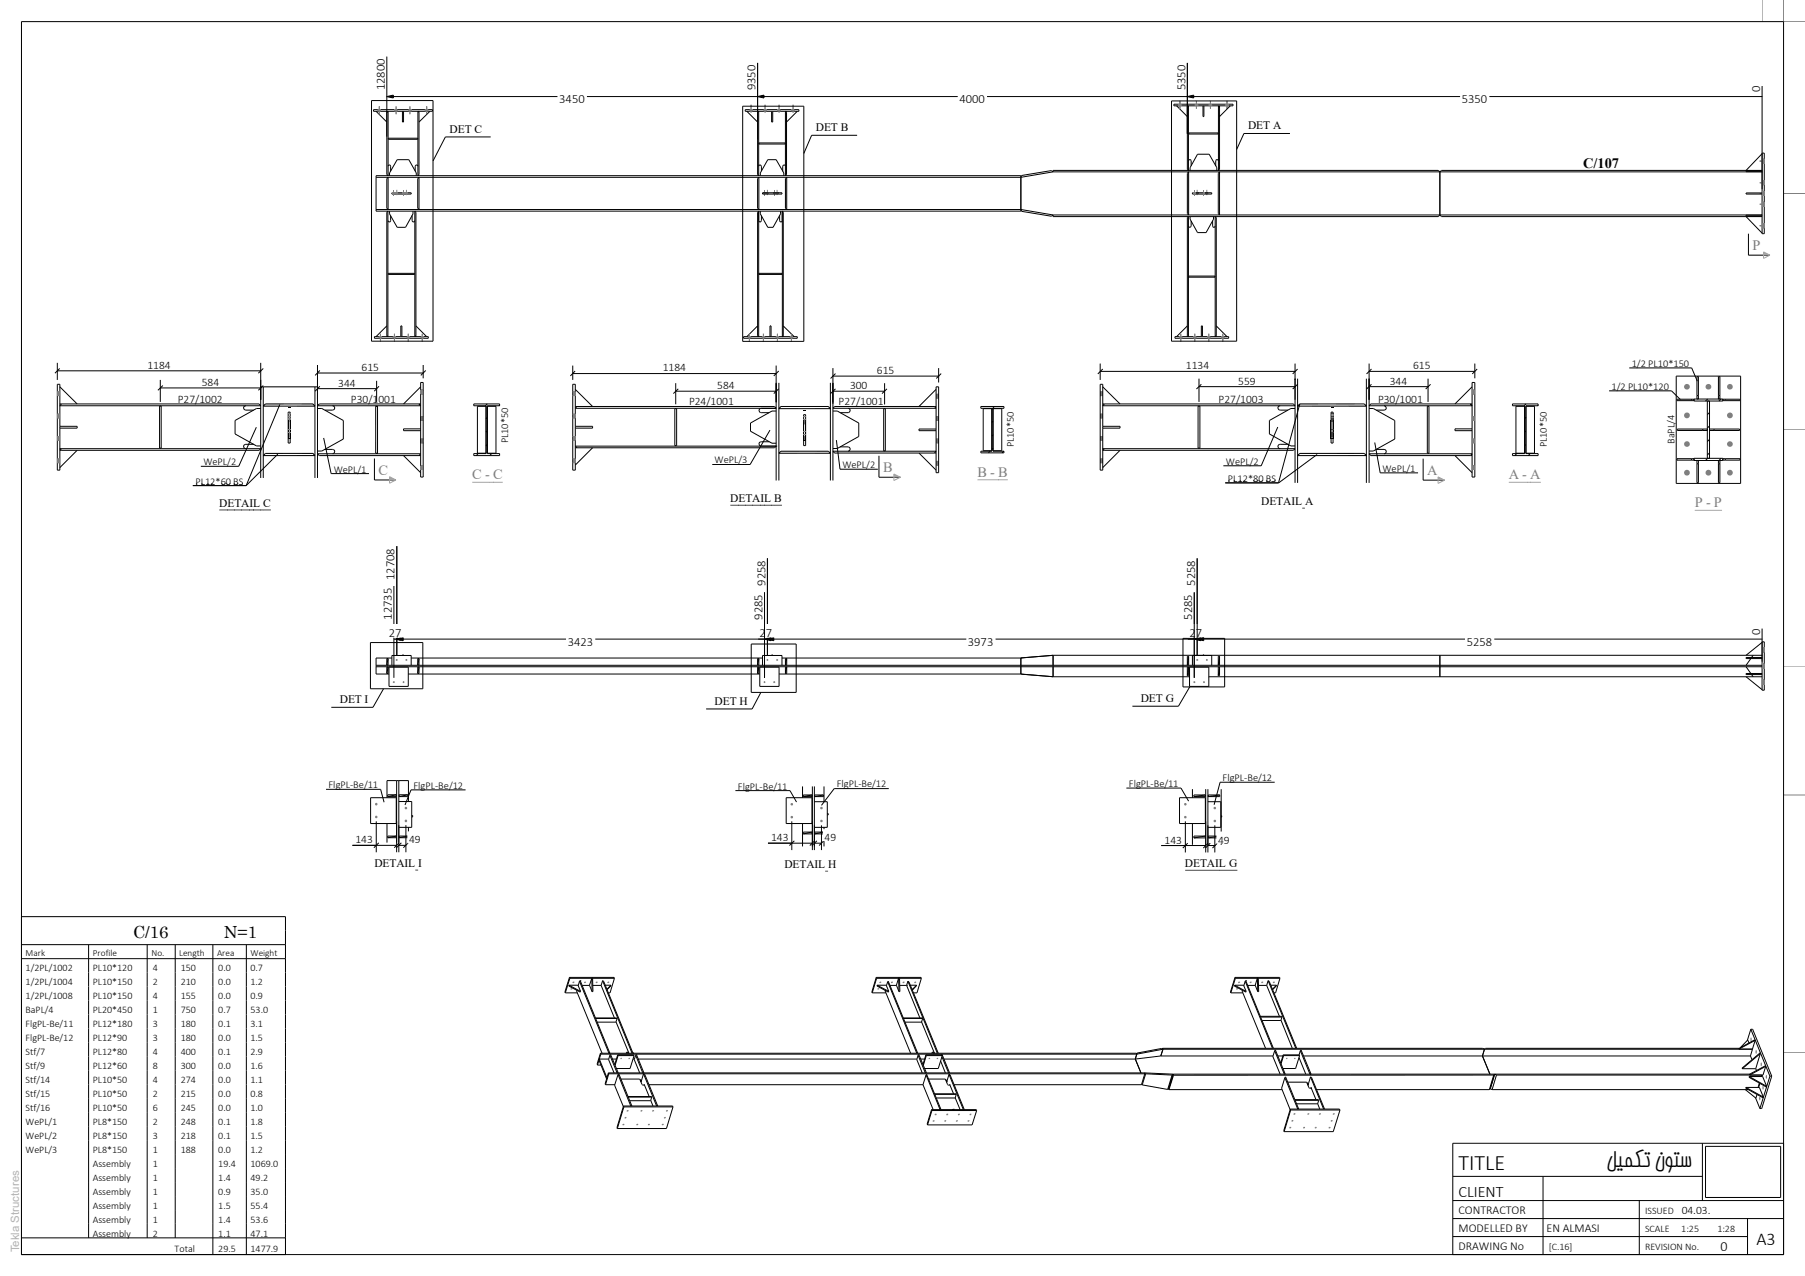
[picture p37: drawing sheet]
<svg xmlns="http://www.w3.org/2000/svg" width="420mm" height="297mm" viewBox="0 0 420 297" stroke-linecap="round" stroke-linejoin="round" font-family="sans-serif">
<defs><g id="words">
<g font-size="5.1">
<text x="339.4" y="272.4">TITLE</text>
<text x="373.7" y="271.7">لیمکت نوتس</text>
</g>
<text font-size="4.2" x="408.7" y="289.8">A3</text>
<g font-size="3.9">
<text x="31" y="218.2">C/16</text>
<text x="52.1" y="218.2">N=1</text>
</g>
<text font-size="3.7" x="339.4" y="278.5">CLIENT</text>
<g font-size="3.3">
<text x="368.3" y="39">C/107</text>
<text x="400.3" y="291.3">0</text>
</g>
<g font-size="3.3" fill="#7f7f7f">
<text x="407.8" y="58.2">P</text>
<text x="88.1" y="110.5">C</text>
<text x="109.9" y="111.5">C - C</text>
<text x="205.5" y="109.9">B</text>
<text x="227.4" y="111">B - B</text>
<text x="332.1" y="110.5">A</text>
<text x="351.1" y="111.5">A - A</text>
<text x="394.3" y="118">P - P</text>
</g>
<g font-size="2.9">
<text x="89.5" y="21" transform="rotate(-90 89.5 21)">12800</text>
<text x="130.1" y="24">3450</text>
<text x="175.8" y="21" transform="rotate(-90 175.8 21)">9350</text>
<text x="223.3" y="24">4000</text>
<text x="275.8" y="21" transform="rotate(-90 275.8 21)">5350</text>
<text x="340.1" y="24">5350</text>
<text x="409.5" y="21.5" transform="rotate(-90 409.5 21.5)">0</text>
<text x="91.8" y="135" transform="rotate(-90 91.8 135)">12708</text>
<text x="178.1" y="136.3" transform="rotate(-90 178.1 136.3)">9258</text>
<text x="278.1" y="136.3" transform="rotate(-90 278.1 136.3)">5258</text>
<text x="90.5" y="148.3">27</text>
<text x="91.2" y="144.2" transform="rotate(-90 91.2 144.2)">12735</text>
<text x="176.7" y="148.3">27</text>
<text x="177.4" y="144.2" transform="rotate(-90 177.4 144.2)">9285</text>
<text x="276.7" y="148.3">27</text>
<text x="277.4" y="144.2" transform="rotate(-90 277.4 144.2)">5285</text>
<text x="409.5" y="147.8" transform="rotate(-90 409.5 147.8)">0</text>
<text x="132.1" y="150.3">3423</text>
<text x="225.2" y="150.3">3973</text>
<text x="341.3" y="150.3">5258</text>
</g>
<g font-size="2.8">
<text x="339.4" y="286.8">MODELLED BY</text>
<text x="339.4" y="282.6">CONTRACTOR</text>
<text x="359.9" y="286.8">EN ALMASI</text>
<text x="339.4" y="291">DRAWING No</text>
</g>
<g font-size="2.7">
<text x="104.6" y="30.9">DET</text>
<text x="110.4" y="30.9">C</text>
<text x="189.8" y="30.5">DET</text>
<text x="195.6" y="30.5">B</text>
<text x="290.4" y="30.1">DET</text>
<text x="296.2" y="30.1">A</text>
<text x="34.3" y="85.8">1184</text>
<text x="46.9" y="89.8">584</text>
<text x="78.7" y="90">344</text>
<text x="84.1" y="86.3">615</text>
<text x="154.2" y="86.4">1184</text>
<text x="204" y="87">615</text>
<text x="275.9" y="86">1134</text>
<text x="288.1" y="89.5">559</text>
<text x="323.4" y="89.5">344</text>
<text x="328.8" y="86">615</text>
<text x="41.4" y="93.7">P27/1002</text>
<text x="81.7" y="93.7">P30/1001</text>
<text x="160.3" y="94.3">P24/1001</text>
<text x="166.9" y="90.6">584</text>
<text x="195.1" y="94.3">P27/1001</text>
<text x="197.8" y="90.6">300</text>
<text x="283.5" y="93.7">P27/1003</text>
<text x="320.6" y="93.7">P30/1001</text>
<text x="51" y="117.9">DETAIL C</text>
<text x="169.9" y="116.8">DETAIL B</text>
<text x="293.5" y="117.5">DETAIL A</text>
<text x="79.1" y="163.6">DET</text>
<text x="84.8" y="163.6">I</text>
<text x="166.3" y="164">DET H</text>
<text x="265.4" y="163.4">DET</text>
<text x="271.2" y="163.4">G</text>
<text x="82.7" y="196.3">143</text>
<text x="95.2" y="196.3">49</text>
<text x="179.4" y="195.8">143</text>
<text x="191.9" y="195.8">49</text>
<text x="271" y="196.3">143</text>
<text x="283.4" y="196.3">49</text>
<text x="87.1" y="201.7">DETAIL I</text>
<text x="182.5" y="202">DETAIL H</text>
<text x="275.7" y="201.8">DETAIL G</text>
<text x="391.3" y="282.5">04.03.</text>
</g>
<text font-size="2.7" fill="#b2b2b2" x="4.5" y="291.5" transform="rotate(-90 4.5 291.5)">Tekla Structures</text>
<g font-size="2.4">
<text x="379.7" y="85.4">1/2 PL10*150</text>
<text x="375" y="90.7">1/2 PL10*120</text>
<text x="118.2" y="103.2" transform="rotate(-90 118.2 103.2)">PL10*50</text>
<text x="166.3" y="107.9">WePL/3</text>
<text x="235.9" y="104.1" transform="rotate(-90 235.9 104.1)">PL10*50</text>
<text x="359.9" y="104.1" transform="rotate(-90 359.9 104.1)">PL10*50</text>
<text x="389.6" y="103.4" transform="rotate(-90 389.6 103.4)">BaPL/4</text>
<text x="45.5" y="112.8">PL12*60 BS</text>
<text x="47.3" y="108.3">WePL/2</text>
<text x="77.6" y="110">WePL/1</text>
<text x="196" y="109">WePL/2</text>
<text x="285.2" y="108.2">WePL/2</text>
<text x="285.7" y="112.1">PL12*80 BS</text>
<text x="321.7" y="109.8">WePL/1</text>
<text x="76.5" y="183.5">FlgPL-Be/11</text>
<text x="96.2" y="183.6">FlgPL-Be/12</text>
<text x="171.7" y="183.8">FlgPL-Be/11</text>
<text x="194.7" y="183.3">FlgPL-Be/12</text>
<text x="262.7" y="183.2">FlgPL-Be/11</text>
<text x="284.5" y="181.8">FlgPL-Be/12</text>
</g>
<g font-size="2.3">
<text x="6" y="226">1/2PL/1002</text>
<text x="21.6" y="226.1">PL10*120</text>
<text x="35.6" y="226.1">4</text>
<text x="42" y="226.1">150</text>
<text x="50.8" y="226.1">0.0</text>
<text x="58.3" y="226.1">0.7</text>
<text x="6" y="229.3">1/2PL/1004</text>
<text x="6" y="232.5">1/2PL/1008</text>
<text x="21.6" y="229.3">PL10*150</text>
<text x="21.6" y="232.6">PL10*150</text>
<text x="35.6" y="229.3">2</text>
<text x="35.6" y="232.6">4</text>
<text x="42" y="229.3">210</text>
<text x="42" y="232.6">155</text>
<text x="50.8" y="229.3">0.0</text>
<text x="50.8" y="232.6">0.0</text>
<text x="58.3" y="229.3">1.2</text>
<text x="58.3" y="232.6">0.9</text>
<text x="6" y="235.8">BaPL/4</text>
<text x="6" y="239">FlgPL-Be/11</text>
<text x="21.6" y="235.8">PL20*450</text>
<text x="21.6" y="239.1">PL12*180</text>
<text x="35.6" y="235.8">1</text>
<text x="35.6" y="239.1">3</text>
<text x="42" y="235.8">750</text>
<text x="42" y="239.1">180</text>
<text x="50.8" y="235.8">0.7</text>
<text x="50.8" y="239.1">0.1</text>
<text x="58.3" y="235.8">53.0</text>
<text x="58.3" y="239.1">3.1</text>
<text x="6" y="242.3">FlgPL-Be/12</text>
<text x="6" y="245.5">Stf/7</text>
<text x="21.6" y="242.3">PL12*90</text>
<text x="21.6" y="245.6">PL12*80</text>
<text x="35.6" y="242.3">3</text>
<text x="35.6" y="245.6">4</text>
<text x="42" y="242.3">180</text>
<text x="42" y="245.6">400</text>
<text x="50.8" y="242.3">0.0</text>
<text x="50.8" y="245.6">0.1</text>
<text x="58.3" y="242.3">1.5</text>
<text x="58.3" y="245.6">2.9</text>
<text x="6" y="248.7">Stf/9</text>
<text x="21.6" y="248.8">PL12*60</text>
<text x="35.6" y="248.8">8</text>
<text x="42" y="248.8">300</text>
<text x="50.8" y="248.8">0.0</text>
<text x="58.3" y="248.8">1.6</text>
<text x="6" y="252">Stf/14</text>
<text x="6" y="255.3">Stf/15</text>
<text x="21.6" y="252">PL10*50</text>
<text x="21.6" y="255.3">PL10*50</text>
<text x="35.6" y="252">4</text>
<text x="35.6" y="255.3">2</text>
<text x="42" y="252">274</text>
<text x="42" y="255.3">215</text>
<text x="50.8" y="252">0.0</text>
<text x="50.8" y="255.3">0.0</text>
<text x="58.3" y="252">1.1</text>
<text x="58.3" y="255.3">0.8</text>
<text x="6" y="258.5">Stf/16</text>
<text x="6" y="261.8">WePL/1</text>
<text x="21.6" y="258.6">PL10*50</text>
<text x="21.6" y="261.8">PL8*150</text>
<text x="35.6" y="258.6">6</text>
<text x="35.6" y="261.8">2</text>
<text x="42" y="258.6">245</text>
<text x="42" y="261.8">248</text>
<text x="50.8" y="258.6">0.0</text>
<text x="50.8" y="261.8">0.1</text>
<text x="58.3" y="258.6">1.0</text>
<text x="58.3" y="261.8">1.8</text>
<text x="6" y="265">WePL/2</text>
<text x="6" y="268.3">WePL/3</text>
<text x="21.6" y="265">PL8*150</text>
<text x="21.6" y="268.3">PL8*150</text>
<text x="35.6" y="265">3</text>
<text x="35.6" y="268.3">1</text>
<text x="42" y="265">218</text>
<text x="42" y="268.3">188</text>
<text x="50.8" y="265">0.1</text>
<text x="50.8" y="268.3">0.0</text>
<text x="58.3" y="265">1.5</text>
<text x="58.3" y="268.3">1.2</text>
<text x="21.6" y="271.6">Assembly</text>
<text x="21.6" y="274.8">Assembly</text>
<text x="35.6" y="271.6">1</text>
<text x="35.6" y="274.8">1</text>
<text x="50.8" y="271.6">19.4</text>
<text x="50.8" y="274.8">1.4</text>
<text x="58.3" y="271.6">1069.0</text>
<text x="58.3" y="274.8">49.2</text>
<text x="21.6" y="278">Assembly</text>
<text x="21.6" y="281.3">Assembly</text>
<text x="35.6" y="278">1</text>
<text x="35.6" y="281.3">1</text>
<text x="50.8" y="278">0.9</text>
<text x="50.8" y="281.3">1.5</text>
<text x="58.3" y="278">35.0</text>
<text x="58.3" y="281.3">55.4</text>
<text x="21.6" y="284.6">Assembly</text>
<text x="21.6" y="287.8">Assembly</text>
<text x="35.6" y="284.6">1</text>
<text x="35.6" y="287.8">2</text>
<text x="50.8" y="284.6">1.4</text>
<text x="50.8" y="287.8">1.1</text>
<text x="58.3" y="284.6">53.6</text>
<text x="58.3" y="287.8">47.1</text>
<text x="382.8" y="286.7">SCALE</text>
<text x="382.8" y="282.5">ISSUED</text>
<text x="391.2" y="286.7">1:25</text>
<text x="399.6" y="286.7">1:28</text>
<text x="40.6" y="291.4">Total</text>
<text x="50.8" y="291.4">29.5</text>
<text x="58.3" y="291.4">1477.9</text>
<text x="360.4" y="290.9">[C.16]</text>
<text x="382.8" y="290.9">REVISION No.</text>
</g>
<g font-size="2.2">
<text x="6" y="222.5">Mark</text>
<text x="21.6" y="222.5">Profile</text>
<text x="35.2" y="222.5">No.</text>
<text x="41.7" y="222.5">Length</text>
<text x="50.5" y="222.5">Area</text>
<text x="58.3" y="222.5">Weight</text>
</g>
</g></defs>
<g fill="none" stroke="#000" stroke-width=".23">
<path d="M179.5 25.9h.3v2.5h-.3zM279.9 24.6v2.5h.2v-2.5M410 39.7h-3.7v.3h3.7M276.9 50.4v.6l1.7 3.1h2l1.8-3.1v-.6M335 40v10M410 50.1h-3.7v.2h3.7M93.3 75.9h.2v2.5h-.2zM176.3 78.1v.3M176.3 75.9l-2.5 2.5M182.2 78.1v.3M182.2 75.9l2.6 2.5M279.5 78.4h-6.1v.3h12.5v-.3h-6.1"/>
<path d="M283 78.1v.3M283 75.9l2.5 2.5M113.4 97.2l-.3 .2M113.4 94l-.5 .4M116.2 94.3l-.1 .1M231.1 98.1l-.3 .2M231.4 94.6l-.6 .6M355 97.2l-.2 .2M355 94l-.4 .4M357.9 94.3l-.1 .1M397.3 92.9l-.5 .4M397.8 99.1l-.5 .5"/>
<path d="M397.8 96l-.5 .5M400.5 92.9l-.5 .4M111.3 105.6l-.5 .4M113.4 103.5l-.3 .3M113.4 100.3l-.3 .3M114.4 105.6l-.4 .4M230.4 105l-.4 .4M231.1 104.3l-.3 .3M231.1 101.2l-.3 .3M233.6 105l-.5 .4M352.9 105.6l-.4 .4M355 103.5l-.2 .3"/>
<path d="M355 100.3l-.2 .3M356 105.6l-.4 .4M397.3 106.7l-.5 .5M397.8 105.4l-.5 .5M397.8 102.3l-.5 .5M400.5 106.7l-.5 .5"/>
</g>
<path d="M278.3 44.9v.3M278.6 44.2v1.2M278.8 44.9v.3M280.6 44.9v.3M280.8 44.2v1.2M281.1 44.9v.3" fill="none" stroke="#7f7f7f" stroke-width=".23"/>
<g fill="#7f7f7f">
<path d="M278.3 44.9h.5v.3h-.5z"/>
<path d="M280.6 44.9h.5v.3h-.5z"/>
</g>
<path d="M237.5 48.8l7.5 1.2-.4 .3-6.9-1.1z" fill="none" stroke="#000" stroke-width=".23"/>
<path d="M178.4 44.9v.3M178.6 44.2v1.2M178.8 44.9v.3M180.6 44.9v.3M180.8 44.2v1.2M181.1 44.9v.3" fill="none" stroke="#7f7f7f" stroke-width=".23"/>
<g fill="#7f7f7f">
<path d="M178.4 44.9h.4v.3h-.4z"/>
<path d="M180.6 44.9h.5v.3h-.5z"/>
</g>
<path d="M87.5 25.9l2.5 2.5M90 25.9v.3M90.3 49.1v29.3l-.3-.3v-28.7zM90.9 50.2v1.3l-.3 .2-.3-.4M91.2 44.9h4.5v.3h-4.5zM95.9 50.2v1.1a.32 .32 0 0 0 .3 .4 .32 .32 0 0 0 .3-.4M96.5 49.1l.3 .3v28.7l-.3 .3zM237.5 41.3v7.5M276.6 40v10l-.3-.3v-9.4zM335 40v10" fill="none" stroke="#000" stroke-width=".23"/>
<path d="M92.1 44.9v.3M92.3 44.2v1.2M92.5 44.9v.3M94.3 44.9v.3M94.6 44.2v1.2M94.8 44.9v.3" fill="none" stroke="#7f7f7f" stroke-width=".23"/>
<g fill="#7f7f7f">
<path d="M92.1 44.9h.4v.3h-.4z"/>
<path d="M94.3 44.9h.5v.3h-.5z"/>
</g>
<g fill="none" stroke="#000" stroke-width=".23">
<path d="M90 26.2l.3-.3v15l-.3-.3zM90.3 38.6l.3-.2 .3 .2v1.2M93.6 25.9v2.5h.3v-2.5M97.2 38.6l-.3-.2-.3 .2v1.2M97.2 25.9l.3 .2v14.5l-.3 .3zM173.8 25.9l2.5 2.5M176.3 25.9v.2M176.6 33.3h6.1v.2h-6.1zM179.5 25.9h-6.1v-.4h12.5v.4h-6.1M273.1 24.3h13.8v.3h-13.8zM273.8 24.6l2.5 2.5M276.3 24.6v14.8l.2 .3v-15.1l-.2 .3"/>
<path d="M276.5 37.5l.2-.3h.4l.1 1.4M276.6 30.9h6.8v.3h-6.8zM276.9 39.7v-.7l1.7-3.1h2.7l1.8 3.1v.7M283.5 37.5l-.2-.3h-.3l-.1 1.4M283.5 24.6l.3 .3v14.5l-.3 .3zM410 35.6h.5v18.8h-.5zM87.5 40.9h150v.4h-150zM283.8 40v10l-.3-.3v-9.4zM179.2 75.9h.2v2.5h-.2zM276.3 78.1v.3M276.3 75.9l-2.5 2.5"/>
</g>
<g fill="none" stroke="#7f7f7f" stroke-width=".23">
<path d="M409.4 37.5h1.1M410 38h.5M410 37h.5M409.4 42.5h1.1M409.4 47.5h1.1M409.4 52.5h1.1M409.4 45h1.1M410 43h.5M410 42h.5M410 48h.5M410 47h.5M410 53h.5"/>
<path d="M410 52h.5M410 45.5h.5M410 44.5h.5"/>
</g>
<g fill="#7f7f7f">
<path d="M410 37h.5v1h-.5z"/>
<path d="M410 42h.5v1h-.5z"/>
<path d="M410 47h.5v1h-.5z"/>
<path d="M410 52h.5v1h-.5z"/>
<path d="M410 44.5h.5v1h-.5z"/>
</g>
<g fill="none" stroke="#000" stroke-width=".23">
<path d="M86.9 25.5h13.7v.4h-13.7zM176.3 26.1l.2-.2v15l-.2-.2zM176.5 38.6l.3-.2 .3 .2 .1 1.2M182.8 38.6l-.3-.2-.4 .3v1.2M183 25.9v14.8l-.2 .2v-15l.2 .2M185.5 25.9l-2.5 2.5M409.7 39.7h-74.3l-.4 .3-.4-.3h-89.6v.3M410 40h-165M87.5 41.3v7.8h150v-7.8M87.5 48.8h150M97.5 41.3v7.5l-.3-.3v-6.9zM176.9 40.9v-.6l1.7-3.1h2l1.8 3.1v.6"/>
<path d="M176.9 49.1v.7l1.7 3.1h1.3l1.7-3.1v-.7M245 40l-.4-.3-6.9 1.1-.2 .5M245 40l-7.5 1.3M406.3 50.4l3.7 3.9M409.7 50.3v.1M410 50.1l-165-.1v.4h89.6l.4-.4 .4 .4h74.6M410 44.9h-3.7v.3h3.7"/>
</g>
<path d="M274.2 24.3v.3M274.5 23.5v1.8M274.8 24.3v.3M285.2 24.3v.3M285.5 23.5v1.8M285.8 24.3v.3" fill="none" stroke="#7f7f7f" stroke-width=".23"/>
<g fill="#7f7f7f">
<path d="M274.2 24.3h.6v.3h-.6z"/>
<path d="M285.2 24.3h.6v.3h-.6z"/>
</g>
<path d="M90.3 41.3v7.5l-.3-.3v-6.9zM90.6 40.9v-.6l1.8-3.1h2.7l1.8 3.1v.6" fill="none" stroke="#000" stroke-width=".23"/>
<path d="M174.5 25.5v.4M174.8 24.4v1.8M175 25.5v.4M177.8 25.5v.4M178 24.4v1.8M178.3 25.5v.4M181 25.5v.4M181.3 24.4v1.8M181.5 25.5v.4M184.2 25.5v.4M184.5 24.4v1.8M184.8 25.5v.4" fill="none" stroke="#7f7f7f" stroke-width=".23"/>
<g fill="#7f7f7f">
<path d="M174.5 25.5h.5v.4h-.5z"/>
<path d="M177.8 25.5h.5v.4h-.5z"/>
<path d="M181 25.5h.5v.4h-.5z"/>
<path d="M184.2 25.5h.6v.4h-.6z"/>
</g>
<path d="M409.7 39.7h.3M410 35.8l-3.7 3.9M276.3 50.6l.2-.2v28l-.2-.3zM277.2 51.4v1.2a.32 .32 0 0 1-.4 .3 .32 .32 0 0 1-.3-.3M282.2 51.4v1.3l.3 .2 .2-.2M282.7 50.4l.3 .2v27.5l-.3 .3zM279.5 75.9h.3v2.5h-.3z" fill="none" stroke="#000" stroke-width=".23"/>
<path d="M274.5 78.4v.3M274.7 77.7v1.8M275 78.4v.3M277.7 78.4v.3M278 77.7v1.8M278.3 78.4v.3M281 78.4v.3M281.3 77.7v1.8M281.6 78.4v.3M284.2 78.4v.3M284.5 77.7v1.8M284.8 78.4v.3" fill="none" stroke="#7f7f7f" stroke-width=".23"/>
<g fill="#7f7f7f">
<path d="M274.5 78.4h.5v.3h-.5z"/>
<path d="M277.7 78.4h.6v.3h-.6z"/>
<path d="M281 78.4h.6v.3h-.6z"/>
<path d="M284.2 78.4h.6v.3h-.6z"/>
</g>
<path d="M277.5 44.9h4.4v.3h-4.4zM90 78.1v.3M90 75.9l-2.5 2.5M276.6 64.3h6.1v.2h-6.1z" fill="none" stroke="#000" stroke-width=".23"/>
<path d="M274.2 24.3v.3M274.5 23.5v1.8M274.8 24.3v.3M278.1 24.3v.3M278.4 23.5v1.8M278.7 24.3v.3M281.3 24.3v.3M281.6 23.5v1.8M281.9 24.3v.3M285.2 24.3v.3M285.5 23.5v1.8M285.8 24.3v.3" fill="none" stroke="#7f7f7f" stroke-width=".23"/>
<g fill="#7f7f7f">
<path d="M274.2 24.3h.6v.3h-.6z"/>
<path d="M278.1 24.3h.6v.3h-.6z"/>
<path d="M281.3 24.3h.6v.3h-.6z"/>
<path d="M285.2 24.3h.6v.3h-.6z"/>
</g>
<path d="M176.5 49.1v29.3l-.2-.3v-28.7zM177.2 50.2l-.1 1.3-.3 .2-.3-.2M181.4 50.2v1.3l.3 .2 .3-.2M182 49.1h.1M182 49.1l.2 .3v28.7l-.2 .3zM176.6 63.6h5.3v.3h-5.3M179.2 78.4h-6.2v.3h12.5v-.3h-6.1" fill="none" stroke="#000" stroke-width=".23"/>
<g fill="#7f7f7f">
<path d="M177.9 44.2v1.2z"/>
<path d="M178.1 44.9v.3z"/>
<path d="M177.6 44.9l.1 .3z"/>
<path d="M180.1 44.2l.1 1.2z"/>
<path d="M180.3 44.9l.1 .3z"/>
<path d="M179.9 44.9v.3z"/>
</g>
<path d="M90.6 49.1v.7l1.8 3.1h2l1.7-3.1v-.7" fill="none" stroke="#000" stroke-width=".23"/>
<path d="M174.1 78.4v.3M174.4 77.7v1.8M174.7 78.4v.3M177.4 78.4v.3M177.6 77.7v1.8M177.9 78.4v.3M180.6 78.4v.3M180.9 77.7v1.8M181.1 78.4v.3M183.9 78.4v.3M184.1 77.7v1.8M184.4 78.4v.3" fill="none" stroke="#7f7f7f" stroke-width=".23"/>
<g fill="#7f7f7f">
<path d="M174.1 78.4h.6v.3h-.6z"/>
<path d="M177.4 78.4h.5v.3h-.5z"/>
<path d="M180.6 78.4h.5v.3h-.5z"/>
<path d="M183.9 78.4h.5v.3h-.5z"/>
</g>
<path d="M177.4 44.9h4.5v.3h-4.5zM90.3 63.6h6.1v.3h-6.1zM93.3 78.4h-6.2v.3h12.6v-.3h-6.2M96.8 78.1v.3M96.8 75.9l2.5 2.5" fill="none" stroke="#000" stroke-width=".23"/>
<path d="M88.2 78.4v.3M88.5 77.7v1.8M88.8 78.4v.3M91.5 78.4v.3M91.8 77.7v1.8M92 78.4v.3M94.7 78.4v.3M95 77.7v1.8M95.3 78.4v.3M98 78.4v.3M98.3 77.7v1.8M98.6 78.4v.3" fill="none" stroke="#7f7f7f" stroke-width=".23"/>
<g fill="#7f7f7f">
<path d="M88.2 78.4h.6v.3h-.6z"/>
<path d="M91.5 78.4h.5v.3h-.5z"/>
<path d="M94.7 78.4h.6v.3h-.6z"/>
<path d="M98 78.4h.6v.3h-.6z"/>
</g>
<path d="M88 25.5v.4M88.3 24.8v1.8M88.5 25.5v.4M91.9 25.5v.4M92.2 24.8v1.8M92.4 25.5v.4M95.1 25.5v.4M95.4 24.8v1.8M95.7 25.5v.4M99 25.5v.4M99.3 24.8v1.8M99.5 25.5v.4" fill="none" stroke="#7f7f7f" stroke-width=".23"/>
<g fill="#7f7f7f">
<path d="M88 25.5h.5v.4h-.5z"/>
<path d="M91.9 25.5h.5v.4h-.5z"/>
<path d="M95.1 25.5h.6v.4h-.6z"/>
<path d="M99 25.5h.5v.4h-.5z"/>
</g>
<path d="M283.8 24.6v.3M286.3 24.6l-2.5 2.5" fill="none" stroke="#000" stroke-width=".23"/>
<g fill="#7f7f7f">
<path d="M277.9 44.2v1.2z"/>
<path d="M278.1 44.9v.3z"/>
<path d="M277.6 44.9l.1 .3z"/>
<path d="M280.1 44.2l.1 1.2z"/>
<path d="M280.3 44.9l.1 .3z"/>
<path d="M279.9 44.9l.1 .3z"/>
</g>
<path d="M90.3 32.2h6.9v.2h-6.9zM97.5 25.9v.2M100 25.9l-2.5 2.5M176.6 41.3v7.5l-.3-.3v-6.9zM182.8 41.6l.2-.3v7.5l-.2-.3z" fill="none" stroke="#000" stroke-width=".23"/>
<path d="M88 25.5v.4M88.3 24.8v1.8M88.5 25.5v.4M99 25.5v.4M99.3 24.8v1.8M99.5 25.5v.4" fill="none" stroke="#7f7f7f" stroke-width=".23"/>
<g fill="#7f7f7f">
<path d="M88 25.5h.5v.4h-.5z"/>
<path d="M99 25.5h.5v.4h-.5z"/>
<path d="M91.6 44.2l.1 1.2z"/>
<path d="M91.9 44.9v.3z"/>
<path d="M91.4 44.9v.3z"/>
<path d="M93.9 44.2v1.2z"/>
<path d="M94.1 44.9v.3z"/>
<path d="M93.6 44.9l.1 .3z"/>
</g>
<path d="M299 250.8l.1-.1 3.1 7.4M299 250.8l-.8 2.5 2 5M299 250.8l3 7.3M299.6 251.9h4.4l.5 1.2 .6 .2M304.9 250.7l.3 .1 3 7.3M304.9 250.7l-.6 1.9M304.9 250.7l3.1 7.4M305 253.3h.1M305.1 253.3v-.2l1.1 2.8M306.6 256.9l.5 1.2" fill="none" stroke="#000" stroke-width=".23"/>
<g fill="#7f7f7f">
<path d="M220.3 259.2a.18 .18 0 0 1 .3 .2 .18 .18 0 0 1-.2 .2 .18 .18 0 0 1-.1-.3z" fill-rule="evenodd"/>
<path d="M223 259.2a.18 .18 0 0 1 .3 .2 .18 .18 0 0 1-.2 .2 .18 .18 0 0 1-.1-.3z" fill-rule="evenodd"/>
<circle cx="217.7" cy="259.4" r=".21"/>
<circle cx="225.8" cy="259.4" r=".22"/>
<circle cx="217.3" cy="260.9" r=".22"/>
<circle cx="220" cy="260.9" r=".22"/>
<circle cx="222.7" cy="260.9" r=".23"/>
<circle cx="225.4" cy="260.9" r=".22"/>
</g>
<path d="M137.7 227.7h.2l.1 3.1h-.2M137.7 227.7l-.5 1.6 .6 1.5M137.7 227.7l.1 3.1" fill="none" stroke="#000" stroke-width=".23"/>
<g fill="#7f7f7f">
<circle cx="133.4" cy="228.7" r=".21"/>
<circle cx="136.2" cy="228.7" r=".21"/>
<circle cx="138.8" cy="228.7" r=".22"/>
<circle cx="141.6" cy="228.7" r=".22"/>
<circle cx="133" cy="230.2" r=".22"/>
</g>
<g fill="none" stroke="#000" stroke-width=".23">
<path d="M131.5 231.1h2.8M132.5 227.5h10.4l.1 .2M132.5 227.5l.1 .2M132.5 227.5l-1.1 3.4 .1 .2M132.6 227.7h5.1M132.6 227.7l-1.1 3.4M137.9 227.7h5.1M140.8 229.3h1.4M142.2 229.3l-1 .9M142.2 229.3l-.9 1M143 227.7l-1.1 3.4h-.3M286.4 231.1h2.8"/>
<path d="M287.4 227.5v.2M287.4 227.5l-1.1 3.4 .1 .2M287.4 227.5h10.3l.1 .2M287.4 227.7l-1 3.4M287.4 227.7h5.1M289.1 230.5l5.4 13.5M289.7 228.4l-.3 1M289.7 228.4l6.4 15.6M289.9 228.3h.1M289.9 228.3l-.2 .1M289.9 228.3l6.4 15.7M290.3 229.4h1.8"/>
<path d="M292.6 227.7h.2l.1 3.1h-.2M292.6 227.7l-.5 1.6 .6 1.5M292.6 227.7l.1 3.1M292.8 227.7h5M292.8 229.4h1.9M294.7 229.4l3 7.2M295.1 228.3l.2 .1 6.4 15.6M295.1 228.3l6.4 15.7M295.1 228.3l-.4 1.1M295.7 229.3h1.3M297 229.3l-.9 .9M297 229.3l-.9 1"/>
<path d="M297.8 227.7l-1 3.4h-.4M298.1 237.5l2.6 6.5M410.8 248.2l-3.7 2M410.8 248.2l-.6 2h-3.1M410.8 248.2v-.1l-3.8 2 .1 .1"/>
</g>
<g fill="#7f7f7f">
<circle cx="146.1" cy="258.6" r=".21"/>
<circle cx="149.3" cy="258.6" r=".21"/>
<circle cx="152" cy="258.6" r=".21"/>
<circle cx="155.2" cy="258.6" r=".21"/>
<circle cx="145.1" cy="261.8" r=".22"/>
<circle cx="148.3" cy="261.8" r=".22"/>
<circle cx="151" cy="261.8" r=".22"/>
<circle cx="154.2" cy="261.8" r=".22"/>
</g>
<g fill="none" stroke="#000" stroke-width=".23">
<path d="M132.4 229.3l-.1 .2 2.7 1.4 .1-.1M132.4 229.3h2.1l.6 1.5M132.4 229.3l2.7 1.5M134.2 230.5l5.9 14.6M134.8 228.4l-.3 1M134.8 228.4l6.9 16.7M135 228.3h.1M135 228.3l-.2 .1M135 228.3l6.9 16.8M135.5 229.4h1.7M137.9 229.4h2M138.6 236.9h4.9l.1 .2"/>
<path d="M138.6 237.1h5M139.9 229.4l3.1 7.5M140.2 228.3l.3 .1 6.8 16.7M140.2 228.3l6.9 16.8M140.2 228.3l-.3 1.1M143.3 237.9l3 7.2M143.6 237.1l-.3 .8h-4.4M210.1 236.9h4.5l.1 .2M210.2 237.1h4.5M214.7 237.1l-.3 .8h-3.8M141.7 245.1h.1M145.8 245.1v-.2l.5 .2"/>
<path d="M145.8 245.1h.4M145.8 245.1h.1M146 244.9l-.1 .1M146.2 245.1h.1M146.3 245.1h.1M147.3 245.1h.1M147.9 245.6l-.3 1 1.2 3.1M147.9 245.6l.2-.2 1.7 4.3M147.9 245.6l1.6 4M149.5 249.6l.2 .1M149.5 249.6v.1M407 250.6v.1l4 2.3 .1-.1"/>
<path d="M407 250.6l4.1 2.3M407 250.6h3.1l1 2.3"/>
</g>
<g fill="#7f7f7f">
<circle cx="204.8" cy="228.7" r=".22"/>
<circle cx="207.6" cy="228.7" r=".22"/>
<circle cx="210.3" cy="228.7" r=".23"/>
<circle cx="213" cy="228.7" r=".23"/>
<circle cx="204.4" cy="230.2" r=".22"/>
<circle cx="212.5" cy="230.2" r=".22"/>
<circle cx="288.3" cy="228.7" r=".23"/>
<circle cx="291" cy="228.7" r=".21"/>
<circle cx="293.7" cy="228.7" r=".21"/>
<circle cx="296.4" cy="228.7" r=".22"/>
<circle cx="287.9" cy="230.2" r=".22"/>
</g>
<g fill="none" stroke="#000" stroke-width=".23">
<path d="M209.1 227.7h.2l.1 3.1h-.2M209.1 227.7l-.5 1.6 .6 1.5M209.1 227.7l.1 3.1M347.2 253.6h59.6M347.8 250l-1 3.4 .4 .2M347.8 250l.4 .2M347.8 250h59.3M348.2 250.2h61.8M348.2 250.2l-1 3.4M409.4 252.1l-.3 1M409.5 252.2l-.3 .9M409.9 250.2l-.1 .4"/>
<path d="M410.1 250.2l-.1 .4"/>
</g>
<g fill="#7f7f7f">
<path d="M216.1 246.3a.18 .18 0 0 1 .2-.1 .18 .18 0 0 1 0 .3 .18 .18 0 0 1-.2-.2z" fill-rule="evenodd"/>
<path d="M218 246.2h.1a.2 .2 0 0 1 .2 .2 .2 .2 0 0 1-.1 .2 .2 .2 0 0 1-.3-.1z" fill-rule="evenodd"/>
<circle cx="301.2" cy="259.3" r=".22"/>
<circle cx="304.4" cy="259.3" r=".22"/>
<circle cx="307.1" cy="259.3" r=".22"/>
<circle cx="310.3" cy="259.3" r=".22"/>
<circle cx="300.2" cy="262.5" r=".21"/>
<circle cx="303.5" cy="262.5" r=".21"/>
<circle cx="306.2" cy="262.5" r=".21"/>
<circle cx="309.4" cy="262.5" r=".21"/>
</g>
<g fill="none" stroke="#000" stroke-width=".23">
<path d="M202.9 231.1h3.2M203.9 227.5l.1 .2M203.9 227.5l-1 3.4v.2M203.9 227.5h10.4l.1 .2M204 227.7l-1.1 3.4M204 227.7h5.1M205.9 230.5l6 14.6M205.9 230.5h.1M206.5 228.5l.2-.1 6.8 16.7M206.5 228.5l-.3 .9M206.5 228.5l6.8 16.6M207.1 229.4h1.5"/>
<path d="M209.3 227.7h5.1M209.3 229.4h1.6M210.9 229.4h.1M210.9 229.4l3.1 7.5M211.2 228.4l.3 .2 6.8 16.5M211.2 228.4l-.3 1M211.2 228.4l6.9 16.7M211.8 229.3h1.5M213.3 229.3l-1 1M213.3 229.3l-1 1.1M214.4 227.7l-1 3.4h-.8M214.4 237.8l3 7.3"/>
<path d="M293.2 236.6h5l.1 .1M293.3 236.7h5M298.3 236.7l-.3 .8h-4.3M215.5 250.2l3.2 8.1M215.5 250.2l.1-.1 3.3 8.2M215.5 250.2l-.7 2.3 2.3 5.8M216.1 251.2h3.9l.5 1.2 .5 .2M216.9 245.1l.1-.2 .4 .2M216.9 245.1h.1M217 245l-.1 .1M217 245l.3 .1M217 244.9v.1"/>
<path d="M217.3 245.1h.1M217.4 245.1h-.1M217.4 245.1h.1M220 251.3l.2 .5M220.2 251.8h.1M220.8 250.1l-.5 1.8M220.8 250.1l3.4 8.2M220.8 250.1l.3 .1 3.3 8.1M221 252.4v.2M221 252.4l.9 2.2M222.2 255.5l1.2 2.8M300.2 258.1l.1 .3"/>
<path d="M300.2 258.1l-1.5 5.1 .1 .2M300.2 258.1h11.5l.1 .3M300.3 258.4l-1.5 5M300.3 258.4h11.5M301.3 255.9h5.4l.1 .2M301.3 256.1h5.5M304.1 252l.2 .5M304.3 252.5h.1M306.8 256.1l-.2 .8h-4.9M311.8 258.4l-1.6 5h-11.4"/>
</g>
<g fill="#7f7f7f">
<circle cx="300.7" cy="260.9" r=".21"/>
<circle cx="309.9" cy="260.9" r=".21"/>
</g>
<g fill="none" stroke="#000" stroke-width=".23">
<path d="M287.3 229.3l-.1 .2 2.7 1.4v-.1M287.3 229.3h2l.6 1.5M287.3 229.3l2.6 1.5M407.4 239.6l-.8 2.5M407.4 239.6h.4l4.4 10.9M407.4 239.6l4.4 10.9M264.5 245.4l-.3 1.1M270.6 244.2l-.4-.2-5.6 1.1-.1 .3M270.6 244.2l-6.1 1.2M270.6 244.2l-.5 1.6M272 253.6h26.3M273 250l-1.1 3.4 .1 .2"/>
<path d="M273 250v.3M273 250h74.8M273 250.3l-1 3.3M306.3 253.6h40.2M347.6 250.2l-1.1 3.4M347.6 250.2l-74.6 .1M347.8 250l-.2 .2M347.8 250l-1 3.4-.3 .2M406.2 253.1v.2l4 2.2 .1-.1M406.2 253.1l4.1 2.3M406.2 253.1h3.2l.9 2.3M407 242.8l-.3-.7-1.7 1.7"/>
<path d="M408.5 255.5l1 2.5M411.8 250.5l-2.3 7.5M411.8 250.5h.4M412.2 250.5l-2.3 7.5h-.4"/>
</g>
<g fill="#7f7f7f">
<path d="M410.9 250.2a.53 .53 0 0 1 0 .9z" fill-rule="evenodd"/>
<path d="M409.7 247.3a.53 .53 0 0 1 0 .9z" fill-rule="evenodd"/>
<path d="M408.6 244.4a.53 .53 0 0 1 0 .8z" fill-rule="evenodd"/>
<path d="M407.4 241.5h.1a.63 .63 0 0 1-.1 .9l-.1-.8z" fill-rule="evenodd"/>
<path d="M410.2 252.7a.53 .53 0 0 1 0 .9z" fill-rule="evenodd"/>
<path d="M409.4 255.2a.5 .5 0 0 1 0 .9l-.1-.5z" fill-rule="evenodd"/>
</g>
<g fill="none" stroke="#000" stroke-width=".23">
<path d="M204.1 229.3l-.1 .2 2.7 1.4 .1-.1M204.1 229.3h2.1l.6 1.5M204.1 229.3l2.7 1.5M139 247.9h.8M139.4 246.5l1.8 4.4-.1 .2-1.7-4.3zM139.4 246.5h2.2M139.7 245.1l-.8 2.5 .1 .3M139.7 245.1l.1 .3M139.7 245.1h124.7l.1 .3M139.8 245.4l-.8 2.5M139.8 245.4h124.7M140.9 252.5h2.2"/>
<path d="M141.6 249.7l-.8 2.6 .1 .2M141.6 249.7v.2M141.6 249.7h124.7M141.6 249.9l-.7 2.6M141.6 249.9h124.8M141.9 245.6l-.3 1 1.3 3.1M141.9 245.6l.2-.2 1.7 4.3M141.9 245.6l1.7 4M142.5 246.5h.9M143.6 249.6l.1 .1M143.6 249.6l-.1 .1M143.8 250.1l.2-.2 3 7.5"/>
<path d="M143.8 250.1l-.8 2.5 2 5M143.8 250.1l3 7.3M144.4 251.2h4.4l.6 1.2 .4 .2M145.1 257.4l.1 .2M145.1 257.4l-1.5 5.1v.2M145.1 257.4h11.4l.1 .2M145.2 257.6l-1.6 5.1M145.2 257.6h11.4M146.1 255.2h5.5v.2M146.2 255.4h5.4M147.3 246.5h.3M148.5 246.5h64.9"/>
<path d="M148.9 251.3l.3 .3M149.2 251.6l-.1 .2M149.7 249.9l.3 .2 3 7.3M149.7 249.9l-.6 2M149.7 249.9l3.1 7.5M149.9 252.6h-.1M149.9 252.5v.1M149.9 252.4v.2M149.9 252.4v.1M149.9 252.4l1.1 2.8M151 252.5h63.8M151.4 256.2l.5 1.2"/>
<path d="M151.6 255.4l-.2 .8h-4.9M156.6 257.6l-1.5 5.1h-11.5M214.2 246.5h.9M215.4 245.5h3.8v.2M215.4 245.5l-.6 2.3M215.4 245.5l.1 .2M215.5 245.7h3.7M215.5 245.7l-.7 2.2M216.7 258.3l.1 .2M216.7 258.3l-1 3.3 .1 .2M216.7 258.3h10.5v.2M216.8 258.5l-1 3.3"/>
<path d="M216.8 258.5h10.4M217.5 254.6h4.9l.1 .1M217.5 254.7h5M219.2 245.7l-.9 3h-3.2M219.6 246.5h44.6M221.9 258.2v.1M221.9 258.2l-.4 .1M221.9 258.2l.1 .1M222.5 254.7l-.3 .9h-4.3M227.2 258.5l-1 3.3h-10.4M264.2 246.5l1.3 3.2M264.5 245.4l-.3 1.1"/>
<path d="M265.6 252.3l.2 .2M265.8 252.5l5.9 1.1M266.3 249.7l6.7 .3M266.3 249.7l.3 .2M266.3 249.7l.1 .2M266.4 249.9l-.8 2.6h-43.6M266.6 249.9l-.8 2.6M266.6 249.9l6.1 .3M270.1 245.8l-5.9 .7M270.1 245.8h26.1M270.5 244h74.5l.4 .2M270.5 244l-.1 .1"/>
<path d="M270.5 244l.1 .2M270.6 244.2h137.2M270.6 244.2l-.5 1.6M272.5 251.6l-.1 .2M272.7 250.2l-1 3.4M273 250l-1.1 3.4-.2 .2M273 250l-.3 .2M296.6 244.6l-.4 1.3 1.7 4.1M296.6 244.6l.2-.2 2.2 5.6M296.6 244.6l2.2 5.4M297.3 245.8h1.2M298.6 245.5h3.7l.1 .2"/>
<path d="M298.6 245.5l-.6 1.9M298.6 245.5l.1 .2M298.7 245.7h3.7M298.7 245.7l-.6 1.9M298.8 250h.1M302.3 246.2l1.5 3.8M302.4 245.7l-.9 3h-3M302.6 244.6l.1-.2 2.4 5.6M302.6 244.6l-.3 .9M302.6 244.6l2.2 5.4M303.3 245.8h104M304.8 250h.1"/>
<path d="M345.4 244.2l-.5 1.6 1.8 4.2M347.3 251.6l-.1 .2M404.6 244l3.7-2 .1 .1-3.8 2.1zM404.6 244h-59l-.2 .2M405.4 248.7h3.1M406.1 253.6l2.5 2 .2-.8M407.3 245.8l.4 .9M407.7 244.2h.1M407.8 244.2l-.5 1.6M408.4 242.1l-.6 2.1M408.5 248.7l.2 .5M409.6 245.2l-4.2 3.5"/>
<path d="M409.6 245.2l-.1-.1-4.2 3.5 .1 .1M409.6 245.2l-1.1 3.5"/>
</g>
<g fill="#7f7f7f">
<circle cx="299.4" cy="246.4" r=".17"/>
<circle cx="301.3" cy="246.4" r=".18"/>
</g>
<path d="M213.6 245.6l-.3 1 1.3 3.1M213.6 245.6l1.7 4M213.6 245.6l.2-.2 1.8 4.3M215.3 249.6l-.1 .1M215.3 249.6l.1 .1M218.9 247l1.1 2.7M219.1 245.5l.1-.1 1.7 4.3M219.2 246l1.5 3.6M220.7 249.6l-.1 .1M220.7 249.6l.1 .1" fill="none" stroke="#000" stroke-width=".23"/>
<g fill="#7f7f7f">
<path d="M154.5 260.1a.23 .23 0 0 1 .3-.2 .23 .23 0 0 1 0 .4 .23 .23 0 0 1-.3-.2z" fill-rule="evenodd"/>
<circle cx="145.6" cy="260.2" r=".21"/>
</g>
<path d="M143.7 245.5h3.7l.1 .2M143.7 245.5l-.7 2.3M143.7 245.5l.1 .2M143.8 245.7h3.7M143.8 245.7l-.7 2.2M147.5 245.7l-.9 3h-3.2" fill="none" stroke="#000" stroke-width=".23"/>
<g fill="#7f7f7f">
<path d="M144.4 246.3a.19 .19 0 0 1 .2-.1 .19 .19 0 0 1 0 .3 .19 .19 0 0 1-.2-.2z" fill-rule="evenodd"/>
<path d="M146.3 246.2h.1a.2 .2 0 0 1 .2 .2 .2 .2 0 0 1-.1 .2 .2 .2 0 0 1-.3-.1z" fill-rule="evenodd"/>
</g>
<path d="M93.6 152.6v-.2l.3 .2M283.8 155.3h-.3v2M283.8 155.3v2h-.3M283.8 155.3l-.3 2M410 153h-3.7v.3h3.7" fill="none" stroke="#000" stroke-width=".23"/>
<g fill="#7f7f7f">
<circle cx="92.3" cy="153.6" r=".23"/>
<circle cx="94.6" cy="153.6" r=".23"/>
</g>
<path d="M177.4 154.9v-2.3h4.5v2.3M245 155.2v2.3h31.8M279.9 152.5h.2M281.3 157.5h128.7M335 152.5v2.4M335 155.2v2.3M406.3 152.5h-161.3v2.4M406.3 157.5l3.7 3M410 149.4h.5v11.3h-.5z" fill="none" stroke="#000" stroke-width=".23"/>
<g fill="#7f7f7f">
<path d="M280 158.6a.23 .23 0 0 1 .3 0 .23 .23 0 0 1 0 .3h-.3z" fill-rule="evenodd"/>
<circle cx="277.9" cy="158.8" r=".23"/>
</g>
<path d="M237.5 154.9h97.5v.3h-97.5zM245 154.9v.3M410 156.8h-3.7v.2h3.7" fill="none" stroke="#000" stroke-width=".23"/>
<path d="M410 159.3h.5M410 158.3h.5M410 155.5h.5M410 154.5h.5M410 151.8h.5M410 150.8h.5" fill="none" stroke="#7f7f7f" stroke-width=".23"/>
<g fill="#7f7f7f">
<path d="M410 158.3h.5v1h-.5z"/>
<path d="M410 154.5h.5v1h-.5z"/>
<path d="M410 150.8h.5v1h-.5z"/>
</g>
<path d="M90.3 155.3h-.3v1.5M90.3 155.3v1.5h-.3M90.3 155.3l-.3 1.5M277.5 154.9v-2.3h4.4v2.3" fill="none" stroke="#000" stroke-width=".23"/>
<g fill="#7f7f7f">
<path d="M178.4 153.4h.3v.4h-.3z" fill-rule="evenodd"/>
<circle cx="278.6" cy="153.6" r=".23"/>
<circle cx="280.8" cy="153.6" r=".23"/>
<circle cx="180.8" cy="153.6" r=".23"/>
</g>
<g fill="none" stroke="#000" stroke-width=".23">
<path d="M87.5 155.2h150M87.5 154.9h150M90.3 153.3v1.5h-.3M90.3 153.3h-.3v1.5M90.3 153.3l-.3 1.5M91.2 154.9v-2.3h4.5v2.3M91.2 153.2h-3.7v3.7h3M95 156.9h81.8M95.7 153.2h81.7M97.5 155.3h-.3v1.5M97.5 153.3v1.5h-.3M97.5 153.3h-.3v1.5"/>
<path d="M97.5 155.3v1.5h-.3M97.5 155.3l-.3 1.5M97.5 153.3l-.3 1.5M176.6 155.3h-.3v1.5M176.6 153.3v1.5h-.3M176.6 153.3h-.3v1.5M176.6 155.3v1.5h-.3M176.6 153.3l-.3 1.5M176.6 155.3l-.3 1.5M176.8 155.3h4.5v4.5h-4.5zM179.5 152.6v-.2l.3 .2M181.3 156.9h56.2"/>
<path d="M181.9 153.2h55.6M183 155.3h-.2v1.5M183 153.3v1.5h-.2M183 153.3h-.2v1.5M183 155.3v1.5h-.2M183 155.3l-.2 1.5M183 153.3l-.2 1.5M237.5 153.2v3.7M237.5 156.9l7.5 .6M245 152.5l-7.5 .7M245 152.5v2.4M245 155.2v2.3"/>
<path d="M276.6 155.3h-.3v2M276.6 152.8v2h-.3M276.6 155.3v2h-.3M276.6 152.8h-.3v2M276.6 155.3l-.3 2M276.6 152.8l-.3 2M276.8 155.3h4.5v4.5h-4.5zM283.8 152.8h-.3v2M283.8 152.8v2h-.3M283.8 152.8l-.3 2M406.3 155.2l1.1 1.6M407.4 153.3l-1.1 1.6"/>
<path d="M407.5 157l.4 .5M407.9 152.5l-.4 .5M410 149.5l-3.7 3h3.7M410 154.9h-75v.3h75"/>
</g>
<g fill="#7f7f7f">
<path d="M177.7 158.6h.3v.3h-.3z" fill-rule="evenodd"/>
<circle cx="180.1" cy="158.8" r=".23"/>
</g>
<path d="M90.5 155.3h4.5v4.5h-4.5z" fill="none" stroke="#000" stroke-width=".23"/>
<g fill="#7f7f7f">
<path d="M93.7 158.6h.3v.3h-.3z" fill-rule="evenodd"/>
<circle cx="91.6" cy="158.8" r=".23"/>
</g>
<path d="M256 92.1h.6M256 91.2h.6M256 97.3h.6M256 96.4h.6M256 102.5h.6M256 101.6h.6M256 107.7h.6M256 106.8h.6" fill="none" stroke="#7f7f7f" stroke-width=".23"/>
<g fill="#7f7f7f">
<path d="M256 91.2h.6v.9h-.6z"/>
<path d="M256 96.4h.6v.9h-.6z"/>
<path d="M256 101.6h.6v.9h-.6z"/>
<path d="M256 106.8h.6v.9h-.6z"/>
</g>
<path d="M256.6 94h.4M256.6 90l4 4M301.3 88.1v24.3M301.9 88.1v24.3M342.1 94h.4M342.5 90l-4 4M338.5 106l4 4M342.2 106h.3" fill="none" stroke="#000" stroke-width=".23"/>
<g fill="#000">
<path d="M302.4 105.5l-.4 .5zM317.5 105.5l.4 .5z"/>
<path d="M302.4 105.5l4.3 .1zM310.9 105.5l4.2 .1z"/>
<path d="M313.7 106h4.2zM305.2 106h4.3z"/>
</g>
<path d="M342.5 91.7h.7M342.5 90.8h.7M342.5 109.3h.7M342.5 108.4h.7" fill="none" stroke="#7f7f7f" stroke-width=".23"/>
<g fill="#7f7f7f">
<path d="M342.5 90.8h.7v.9h-.7z"/>
<path d="M342.5 108.4h.7v.9h-.7z"/>
</g>
<path d="M317.9 88.1v24.3M318.6 88.1v24.3M342.5 99.8h-4v.4h4" fill="none" stroke="#000" stroke-width=".23"/>
<path d="M309.7 98.1h.5M309.7 97.4h.5M309.7 101.7h.5M309.7 101h.5" fill="none" stroke="#7f7f7f" stroke-width=".23"/>
<g fill="#7f7f7f">
<path d="M309.7 97.4h.5v.7h-.5z"/>
<path d="M309.7 101h.5v.7h-.5z"/>
</g>
<path d="M256.6 99.2h4v.4h-4zM309.7 97.8v4.2M310.2 97.8v4.2M318.9 94h23.2l.4 .4h-23.9zM322 94.4a.51 .51 0 0 1 .5 .6 .51 .51 0 0 1-.5 .5h-1.7M332.1 94.6h.4v10.9h-.4zM342.5 89h.7v22h-.7zM256.6 104.8h.4M260.6 104.8l-4 4M318.6 105.6h23.9l-.3 .4h-23.3zM320.2 104.6h1.8a.51 .51 0 0 1 .5 .5 .51 .51 0 0 1-.5 .5" fill="none" stroke="#000" stroke-width=".23"/>
<path d="M309.7 94.8l.5 .1zM309.7 102l.5 .1z" fill="#000"/>
<g fill="#7f7f7f">
<path d="M309.7 97h.5z"/>
<path d="M309.7 96.3h.5z"/>
<path d="M309.7 100.6h.5z"/>
<path d="M309.7 99.9h.5z"/>
</g>
<g fill="#000">
<path d="M302.4 94l-.4 .5zM317.5 94l.4 .5z"/>
<path d="M302.4 94l4.3 .1zM310.9 94l4.2 .1z"/>
<path d="M313.7 94.5h4.2zM305.2 94.5h4.3z"/>
</g>
<path d="M256.6 99.2v-9.8h-.6v20h.6v-9.8M257 94h43.9l.4 .4h-44.7zM278.8 94.5h.4v9.8h-.4zM297.9 94.4a.51 .51 0 0 0-.6 .6 .51 .51 0 0 0 .6 .5h1.8M309.7 95.9h.5v7.2h-.5zM256.6 104.4h44.7l-.4 .4h-43.9zM299.7 103.4h-1.8a.51 .51 0 0 0-.6 .5 .51 .51 0 0 0 .6 .5" fill="none" stroke="#000" stroke-width=".23"/>
<path d="M342.5 91.7h.7M342.5 90.8h.7M342.5 97.9h.7M342.5 97h.7M342.5 103.1h.7M342.5 102.2h.7M342.5 109.3h.7M342.5 108.4h.7" fill="none" stroke="#7f7f7f" stroke-width=".23"/>
<g fill="#7f7f7f">
<path d="M342.5 90.8h.7v.9h-.7z"/>
<path d="M342.5 97h.7v.9h-.7z"/>
<path d="M342.5 102.2h.7v.9h-.7z"/>
<path d="M342.5 108.4h.7v.9h-.7z"/>
</g>
<g fill="none" stroke="#000" stroke-width=".23">
<path d="M301.3 95.1h-.9l-5 2.8v3.1l5 2.8h.9M301.9 94.5l.5-.5h15.1l.4 .5zM318.6 95.1h.9l5 2.8v4.3l-5 2.8h-.9M390 87.5h15v25h-15zM396.2 99.9v.3M397.3 93.3v13.4M397.3 99.9h-7v.3h7M397.8 93.3v13.4M400.9 92.9v.4h-6.7v-.4h10.6v.4h-3.9M401.4 92.9v.4M301.9 106l.5-.5h15.1l.4 .5zM393.6 106.8v.3"/>
<path d="M394.2 106.7h6.7v.5h-6.7zM394.2 106.8h-4v.3h4M399.8 107.2v5.1h.4v-5.1M399.8 107.9h.4M400.9 106.8h3.9v.3h-3.9M401.4 106.8v.3"/>
</g>
<g fill="#7f7f7f">
<circle cx="392.5" cy="90" r=".67"/>
<circle cx="392.5" cy="96.7" r=".68"/>
<circle cx="392.5" cy="103.4" r=".67"/>
<circle cx="392.5" cy="110" r=".68"/>
<circle cx="397.5" cy="90" r=".67"/>
<circle cx="397.5" cy="110" r=".68"/>
<circle cx="402.5" cy="90" r=".67"/>
<circle cx="402.5" cy="96.7" r=".68"/>
<circle cx="402.5" cy="103.4" r=".67"/>
<circle cx="402.5" cy="110" r=".68"/>
</g>
<path d="M390.2 92.9h4v.4h-4zM393.6 92.9v.4M394.8 87.7h.4v5.2h-.4zM394.8 92.1h.4M397.8 99.9h6.9v.3h-6.9zM398.8 99.9v.3M399.8 87.7h.4v5.2h-.4zM399.8 92.1h.4M394.8 107.2h.4v5.1h-.4zM394.8 107.9h.4M284.1 189.9h.2v.3h-.2" fill="none" stroke="#000" stroke-width=".23"/>
<g fill="#7f7f7f">
<circle cx="282.7" cy="188.1" r=".3"/>
<circle cx="282.7" cy="191.1" r=".3"/>
</g>
<g fill="none" stroke="#000" stroke-width=".23">
<path d="M274.4 185.7h6.1v6h-6.1zM277.5 183.7v2M277.5 191.7v4.9M280.5 185v.4h-2.7M280.5 194.6v.4h-2.7M280.5 185h-2.7v.4M280.5 194.6h-2.7v.4M280.5 185l-2.7 .4M280.5 194.6l-2.7 .4M280.5 183.7v12.9M281.1 186.6h3v6h-3M281.1 183.7v12.9"/>
<path d="M283.8 185v.4h-2.7M283.8 185h-2.7v.4M283.8 194.6v.4h-2.7M283.8 194.6h-2.7v.4M283.8 185l-2.7 .4M283.8 194.6l-2.7 .4M284.1 183.7v12.9"/>
</g>
<g fill="#7f7f7f">
<circle cx="275.8" cy="187.2" r=".3"/>
<circle cx="275.8" cy="190.2" r=".3"/>
</g>
<path d="M186.7 183v2.7M186.7 191.7v5.3M191.7 183v3.6M191.7 192.6v4.4" fill="none" stroke="#000" stroke-width=".23"/>
<g fill="#7f7f7f">
<circle cx="191.1" cy="188.1" r=".3"/>
<circle cx="191.1" cy="191.1" r=".3"/>
</g>
<g fill="none" stroke="#000" stroke-width=".23">
<path d="M182.9 185.7h6v6h-6zM188.9 185v.4h-2M188.9 193.7v.4h-2M188.9 193.7h-2v.4M188.9 185h-2v.4M188.9 193.7l-2 .4M188.9 185l-2 .4M189 183v14M189.5 183v14M189.5 186.6h3v6h-3M191.6 185v.4h-2M191.6 193.7v.4h-2"/>
<path d="M191.6 193.7h-2v.4M191.6 185h-2v.4M191.6 193.7l-2 .4M191.6 185l-2 .4M192.5 189.4h.2v.3h-.2"/>
</g>
<g fill="#7f7f7f">
<circle cx="184.2" cy="187.2" r=".3"/>
<circle cx="184.2" cy="190.2" r=".3"/>
</g>
<path d="M217.4 94.6h.4M217.8 90.6l-4 4" fill="none" stroke="#000" stroke-width=".23"/>
<path d="M187 98.7h.5M187 98h.5M187 102.3h.5M187 101.6h.5" fill="none" stroke="#7f7f7f" stroke-width=".23"/>
<g fill="#7f7f7f">
<path d="M187 98h.5v.7h-.5z"/>
<path d="M187 101.6h.5v.7h-.5z"/>
</g>
<path d="M217.8 92.7h.6M217.8 91.8h.6M217.8 97.9h.6M217.8 97h.6M217.8 103.1h.6M217.8 102.2h.6M217.8 108.3h.6M217.8 107.4h.6" fill="none" stroke="#7f7f7f" stroke-width=".23"/>
<g fill="#7f7f7f">
<path d="M217.8 91.8h.6v.9h-.6z"/>
<path d="M217.8 97h.6v.9h-.6z"/>
<path d="M217.8 102.2h.6v.9h-.6z"/>
<path d="M217.8 107.4h.6v.9h-.6z"/>
</g>
<g fill="none" stroke="#000" stroke-width=".23">
<path d="M133.3 89.4h.6v20h-.6zM133.9 94.6h46.3l.4 .4h-46.7l.3-.4M133.9 90.6l4 4M133.9 99.2h4v.4h-4M157 95.1h.4v8.6h-.4zM177.1 95a.51 .51 0 0 0-.5 .5 .51 .51 0 0 0 .5 .6h1.8M180.6 89.1v22.7M180.6 95.7h-1l-5 2.8v1.9l5 2.8h1M181.2 89.1v22.7M187 98.4v4.2M187.4 98.4v4.2M193.2 89.1v22.7"/>
<path d="M193.8 89.1v22.7M193.8 95.7h1l5 2.8v3.1l-5 2.8h-1M194.2 94.6h23.2l.4 .4h-24zM197.3 95a.51 .51 0 0 1 .5 .5 .51 .51 0 0 1-.5 .6h-1.8M205.6 95.1h.4v9.8h-.4zM217.8 99.9h-4v.3h4M217.8 90h.6v20h-.6zM133.9 103.8h46.7M133.9 103.8l.3 .4M137.9 104.2l-4 4M179 102.8h-1.9a.51 .51 0 0 0-.5 .5 .51 .51 0 0 0 .5 .5M180.6 103.8h.1"/>
<path d="M180.6 103.8l-.4 .4h-46.3M195.5 104h1.8a.51 .51 0 0 1 .5 .5 .51 .51 0 0 1-.5 .5M213.8 105.4l4 4M217.4 105.4l.4-.4h-24l.4 .4h23.6"/>
</g>
<path d="M187 95.4l.5 .1zM187 102.6l.5 .1z" fill="#000"/>
<path d="M133.3 92.1h.6M133.3 91.2h.6M133.3 97.3h.6M133.3 96.4h.6M133.3 102.5h.6M133.3 101.6h.6M133.3 107.7h.6M133.3 106.8h.6" fill="none" stroke="#7f7f7f" stroke-width=".23"/>
<g fill="#7f7f7f">
<path d="M133.3 91.2h.6v.9h-.6z"/>
<path d="M133.3 96.4h.6v.9h-.6z"/>
<path d="M133.3 101.6h.6v.9h-.6z"/>
<path d="M133.3 106.8h.6v.9h-.6z"/>
</g>
<path d="M181.7 94.6h11l.5 .5h-12zM187 96.5h.5v7.2h-.5zM181.2 105.5l.5-.5h11l.5 .5z" fill="none" stroke="#000" stroke-width=".23"/>
<g fill="#000">
<path d="M181.2 95.1l.5-.5zM192.7 94.6l.5 .5zM181.2 105.5l.5-.5zM192.7 105l.5 .5z"/>
<path d="M181.2 95.1h4.3zM189.7 95.1h3.5z"/>
<path d="M181.7 94.6l4.2 .1zM190.2 94.6l2.5 .1z"/>
<path d="M181.2 105.5h4.3zM189.7 105.5h3.5z"/>
<path d="M181.7 105h4.2zM190.2 105h2.5z"/>
</g>
<g fill="#7f7f7f">
<path d="M187 97.6h.5z"/>
<path d="M187 96.9h.5z"/>
<path d="M187 101.2h.5z"/>
<path d="M187 100.5h.5z"/>
</g>
<path d="M13.9 99.2v-9.8h-.6v20h.6v-9.8M61.3 90h12" fill="none" stroke="#000" stroke-width=".23"/>
<path d="M97.9 91.7h.6M97.9 90.8h.6M97.9 97.9h.6M97.9 97h.6M97.9 103.1h.6M97.9 102.2h.6M97.9 109.3h.6M97.9 108.4h.6" fill="none" stroke="#7f7f7f" stroke-width=".23"/>
<g fill="#7f7f7f">
<path d="M97.9 90.8h.6v.9h-.6z"/>
<path d="M97.9 97h.6v.9h-.6z"/>
<path d="M97.9 102.2h.6v.9h-.6z"/>
<path d="M97.9 108.4h.6v.9h-.6z"/>
</g>
<path d="M13.9 99.2h4v.4h-4zM67.1 95.9h.4v7.2h-.4z" fill="none" stroke="#000" stroke-width=".23"/>
<path d="M13.3 92.1h.6M13.3 91.2h.6M13.3 97.3h.6M13.3 96.4h.6M13.3 102.5h.6M13.3 101.6h.6M13.3 107.7h.6M13.3 106.8h.6" fill="none" stroke="#7f7f7f" stroke-width=".23"/>
<g fill="#7f7f7f">
<path d="M13.3 91.2h.6v.9h-.6z"/>
<path d="M13.3 96.4h.6v.9h-.6z"/>
<path d="M13.3 101.6h.6v.9h-.6z"/>
<path d="M13.3 106.8h.6v.9h-.6z"/>
</g>
<g fill="none" stroke="#000" stroke-width=".23">
<path d="M13.9 94h46.4l.4 .4h-46.8l.4-.4M13.9 90l4 4M37.1 94.5h.4v9.8h-.4zM57.2 94.4a.51 .51 0 0 0-.5 .6 .51 .51 0 0 0 .5 .5h1.8M60.7 95.1h-1l-5 2.8v3.1l5 2.8h1M73.9 95.1h1l5 2.8v4.3l-5 2.8h-1M77.4 94.4a.51 .51 0 0 1 .5 .6 .51 .51 0 0 1-.5 .5h-1.8M97.5 94l.4 .4h-24l.4-.4h23.6M97.9 90l-4 4M13.9 104.8h46.4l.4-.4h-46.8l.4 .4M17.9 104.8l-4 4M59.1 103.4h-1.9a.51 .51 0 0 0-.5 .5 .51 .51 0 0 0 .5 .5"/>
<path d="M73.3 111.2v-21.2h.6v21.2M73.9 105.6h24l-.4 .4h-23.2zM75.6 104.6h1.8a.51 .51 0 0 1 .5 .5 .51 .51 0 0 1-.5 .5"/>
</g>
<path d="M67.1 98.1h.4M67.1 97.4h.4M67.1 101.7h.4M67.1 101h.4" fill="none" stroke="#7f7f7f" stroke-width=".23"/>
<g fill="#7f7f7f">
<path d="M67.1 97.4h.4v.7h-.4z"/>
<path d="M67.1 101h.4v.7h-.4z"/>
</g>
<path d="M61.3 94.5l.5-.5h11l.5 .5zM87.4 94.6h.4v10.9h-.4zM97.9 99.8h-4v.4h4M97.9 89h.6v22h-.6zM60.7 111.2v-21.2h.6v21.2M61.3 106l.5-.5h11l.5 .5zM93.9 106l4 4M97.5 106h.4" fill="none" stroke="#000" stroke-width=".23"/>
<g fill="#000">
<path d="M61.3 94.5l.5-.4zM72.8 94l.5 .5zM87.4 94.5l.4 .1zM61.3 106l.5-.4zM72.8 105.5l.5 .5zM87.4 105.5h.4z"/>
<path d="M61.8 94l4.2 .1zM70.2 94l2.6 .1z"/>
<path d="M69 94.5h4.3zM61.3 94.5h3.5z"/>
<path d="M87.4 94.6l.1 4.2zM87.4 103l.1 2.5z"/>
<path d="M87.8 94.6v4.2zM87.8 103v2.5z"/>
<path d="M61.8 105.5l4.2 .1zM70.2 105.5l2.6 .1z"/>
<path d="M69 106h4.3zM61.3 106h3.5z"/>
</g>
<path d="M97.9 91.7h.6M97.9 90.8h.6M97.9 109.3h.6M97.9 108.4h.6" fill="none" stroke="#7f7f7f" stroke-width=".23"/>
<g fill="#7f7f7f">
<path d="M97.9 90.8h.6v.9h-.6z"/>
<path d="M97.9 108.4h.6v.9h-.6z"/>
</g>
<path d="M67.1 94.8l.4 .1zM67.1 102l.4 .1z" fill="#000"/>
<path d="M67 97.8v4.2M67.5 97.8v4.2" fill="none" stroke="#000" stroke-width=".23"/>
<g fill="#7f7f7f">
<path d="M67.1 97h.4z"/>
<path d="M67.1 96.3h.4z"/>
<path d="M67.1 100.6h.4z"/>
<path d="M67.1 99.9h.4z"/>
</g>
<g fill="none" stroke="#000" stroke-width=".23">
<path d="M110.2 94h6v.4h-2.8v11.2h2.8v.4h-6v-.4h2.9v-11.2h-2.9zM111.1 94.6h2v10.9h-2zM113.4 94.6h2v10.9h-2zM351.9 94h6v.4h-2.9v11.2h2.9v.4h-6v-.4h2.9v-11.2h-2.9zM354.8 94.6h-2.1v10.9h2.1M355 94.6h2v10.9h-2M92.2 185v.4h-2M92.2 185h-2v.4M92.2 185l-2 .4M92.8 186.6h3v6h-3M94.9 185v.4h-2M94.9 185h-2v.4"/>
<path d="M94.9 185l-2 .4M95.8 189.8h.2v.4h-.2"/>
</g>
<g fill="#7f7f7f">
<circle cx="87.6" cy="187.2" r=".3"/>
<circle cx="87.5" cy="190.2" r=".3"/>
</g>
<path d="M90 185.7v-4h5v4.9M90 191.7v4.4M92.2 194.6v.4h-2M92.2 194.6h-2v.4M92.2 194.6l-2 .4M92.3 181.7v14.4M92.8 181.7v14.4M94.9 194.6v.4h-2M94.9 194.6h-2v.4M94.9 194.6l-2 .4M95 192.6v3.5" fill="none" stroke="#000" stroke-width=".23"/>
<g fill="#7f7f7f">
<circle cx="94.4" cy="188.1" r=".3"/>
<circle cx="94.5" cy="191.1" r=".3"/>
</g>
<g fill="none" stroke="#000" stroke-width=".23">
<path d="M86.4 23.4h14.4v56h-14.4zM114.2 31.9h-10.6l-2.8 5.6M172.8 24.7h14.2v54.8h-14.2zM188.8 31.5l-1.8 4.2M272.6 23.5h15.1v55.9h-15.1zM289.4 31.1l-1.7 3.7M406.8 54.4v5h5M59.6 99.4l-4.1 9.1M65.1 94.1l-7.8 18.9 7.3-7.3M228.2 94.6h5.4v.4h-2.5v10h2.5v.4h-5.4v-.4h2.6v-10h-2.6zM228.8 95.1h2v9.8h-2zM231.1 95.1h2v9.8h-2"/>
<path d="M297.3 99.4l-3.8 9M302.4 94l-4.9 18.4M388.9 91l2.1 2M393.6 85.6l1.3 3.1M75.3 101.9l1.7 8.3M87.1 106.7v5h5M179.2 100.1l-4.7 8M194.6 102.4l.9 6.8M204.5 106.1v5h5M306.5 105.8l-9 6.6M319.9 103l1.2 7.1M331.1 106.8v5h5"/>
<path d="M86.2 149.6h12.2v10.7h-12.2zM174.8 149.9h10.5v11.3h-10.5zM275.3 148.6h9.6v11.3h-9.6zM276.8 159.9l-2.6 4.5M89.2 160.3l-2.4 4.3M177 161.2l-2 3.8M86.2 185.7h6v6h-6zM88.6 183.7l.8 3M95.6 183.9l-1.4 3.5M183.8 184l1.5 2.7M194.1 183.6l-3 3.8M274.8 183.4l1.8 3.1"/>
<path d="M283.9 182.1l-1.4 5.2"/>
</g>
<path d="M410 0v5M415 0v5h5M415 45h5M415 100h5M415 155h5M415 185h5M415 245h5" fill="none" stroke="#7f7f7f" stroke-width=".23"/>
<g fill="#fff">
<path d="M104.6 28.9h5.2v2h-5.2z"/>
<path d="M110.4 28.9h1.8v2h-1.8z"/>
<path d="M368.3 36.4h8.4v2.5h-8.4z"/>
</g>
<path d="M188.8 31.5h10.6" fill="none" stroke="#000" stroke-width=".23"/>
<g fill="#fff">
<path d="M189.9 28.5h5.1v2h-5.1z"/>
<path d="M195.6 28.5h1.8v2h-1.8z"/>
<path d="M407.8 55.7h1.9v2.5h-1.9z"/>
</g>
<path d="M410.3 58.6l1.5 .8-1.5 .8z" fill="none" stroke="#a8a1a8" stroke-width=".23"/>
<path d="M410.3 58.6l1.5 .8h-1.5z" fill="#a8a1a8"/>
<path d="M289.4 31.1h10.7" fill="none" stroke="#000" stroke-width=".23"/>
<g fill="#fff">
<path d="M290.4 28.1h5.2v2h-5.2z"/>
<path d="M296.2 28.1h2v2h-2z"/>
</g>
<path d="M276.3 14.6v16.6M276.3 22.5h133.7M276.3 22.5l1.4-.4v.7zM410 20v24" fill="none" stroke="#000" stroke-width=".23"/>
<path d="M276.3 22.5l1.4-.4v.7z" fill="#000"/>
<path d="M339.7 22.5h6.8" fill="none" stroke="#fff" stroke-width="3" stroke-linecap="butt"/>
<path d="M406.5 19.6h3.1v2.3h-3.1z" fill="#fff"/>
<path d="M176.3 22.5l1.5-.4v.7z" fill="#000"/>
<path d="M176.3 14.6v17.8M276.3 14.6v16.6M176.3 22.5h100M176.3 22.5l1.5-.4v.7z" fill="none" stroke="#000" stroke-width=".23"/>
<path d="M222.8 22.5h6.9" fill="none" stroke="#fff" stroke-width="3" stroke-linecap="butt"/>
<path d="M272.8 14.6h3v6.9h-3z" fill="#fff"/>
<path d="M90 22.5l1.5-.4v.7z" fill="#000"/>
<path d="M90 13.2v18.6M176.3 14.6v17.8M90 22.5h86.3M90 22.5l1.5-.4v.7z" fill="none" stroke="#000" stroke-width=".23"/>
<path d="M129.7 22.5h6.9" fill="none" stroke="#fff" stroke-width="3" stroke-linecap="butt"/>
<g fill="#fff">
<path d="M172.8 14.6h3v6.9h-3z"/>
<path d="M86.5 13.2h3.1v8.3h-3.1z"/>
</g>
<path d="M263.5 164.4h10.7" fill="none" stroke="#000" stroke-width=".23"/>
<g fill="#fff">
<path d="M265.5 161.4h5.1v2h-5.1z"/>
<path d="M271.3 161.4h1.9v2h-1.9z"/>
</g>
<path d="M277.9 137.9v19.9M278.6 130v22.7M277.9 148.8h.7M277.9 148.8l1.5-.4v.7z" fill="none" stroke="#000" stroke-width=".23"/>
<path d="M277.9 148.8l1.5-.4v.7z" fill="#000"/>
<path d="M276.3 146.8h3.9" fill="none" stroke="#fff" stroke-width="3.1" stroke-linecap="butt"/>
<path d="M275 130h3.1v6.8h-3.1z" fill="#fff"/>
<path d="M276.4 148.8h1.5M278.6 148.8h1.5M77.1 164.6h9.7" fill="none" stroke="#000" stroke-width=".23"/>
<g fill="#fff">
<path d="M79.1 161.6h5.2v2.1h-5.2z"/>
<path d="M84.9 161.6h.9v2.1h-.9z"/>
</g>
<path d="M164.3 165h10.7" fill="none" stroke="#000" stroke-width=".23"/>
<g fill="#fff">
<path d="M166.3 162h5.1v2h-5.1z"/>
<path d="M172.1 162h1.9v2h-1.9z"/>
</g>
<path d="M278.6 130v22.7M278.6 148.8h131.4M278.6 148.8l1.5-.4v.7zM410 146.3v7.7" fill="none" stroke="#000" stroke-width=".23"/>
<path d="M278.6 148.8l1.5-.4v.7z" fill="#000"/>
<path d="M340.9 148.8h6.8" fill="none" stroke="#fff" stroke-width="3.1" stroke-linecap="butt"/>
<path d="M406.5 145.9h3.1v2.3h-3.1z" fill="#fff"/>
<path d="M178.6 148.8l1.4-.4v.7z" fill="#000"/>
<path d="M178.6 130v22.7M277.9 137.9v19.9M178.6 148.8h99.3M178.6 148.8l1.4-.4v.7z" fill="none" stroke="#000" stroke-width=".23"/>
<path d="M224.8 148.8h6.8" fill="none" stroke="#fff" stroke-width="3.1" stroke-linecap="butt"/>
<path d="M274.4 137.9h3.1v6.8h-3.1z" fill="#fff"/>
<path d="M177.9 148.8l1.5-.4v.7z" fill="#000"/>
<path d="M177.9 137.9v19.9M178.6 130v22.7M177.9 148.8h.7M177.9 148.8l1.5-.4v.7z" fill="none" stroke="#000" stroke-width=".23"/>
<path d="M176.3 146.8h3.9" fill="none" stroke="#fff" stroke-width="3.1" stroke-linecap="butt"/>
<path d="M175 130h3.1v6.8h-3.1z" fill="#fff"/>
<path d="M92.3 148.8l1.5-.4v.7z" fill="#000"/>
<path d="M92.3 127.1v25.6M177.9 137.9v19.9M92.3 148.8h85.6M92.3 148.8l1.5-.4v.7zM178.6 148.8h1.4" fill="none" stroke="#000" stroke-width=".23"/>
<path d="M131.7 148.8h6.8" fill="none" stroke="#fff" stroke-width="3.1" stroke-linecap="butt"/>
<path d="M174.4 137.9h3.1v6.8h-3.1z" fill="#fff"/>
<path d="M91.7 148.8l1.4-.4v.7z" fill="#000"/>
<path d="M91.7 136.4v21.4M92.3 127.1v25.6M91.7 148.8h.6M93.1 148.4v.7" fill="none" stroke="#000" stroke-width=".23"/>
<path d="M90 146.8h3.9" fill="none" stroke="#fff" stroke-width="3.1" stroke-linecap="butt"/>
<g fill="#fff">
<path d="M88.8 127.1h3.1v8.4h-3.1z"/>
<path d="M88.1 136.4h3.1v8.3h-3.1z"/>
</g>
<path d="M318.6 86.4h24.6M318.6 84.6v8.4M319.1 85.9l-1.1 1.1M343.2 84.6v3.4M343.7 85.9l-1.1 1.1M92.3 148.8h1.5" fill="none" stroke="#000" stroke-width=".23"/>
<path d="M328.4 84.6h4.8" fill="none" stroke="#fff" stroke-width="2.8" stroke-linecap="butt"/>
<path d="M293.5 116.5h9.5M303.7 116.5h1.9" fill="none" stroke="#fff" stroke-width="2" stroke-linecap="butt"/>
<path d="M303 118.3h.6" fill="none" stroke="#4c4c4c" stroke-width=".23"/>
<g fill="#fff">
<path d="M320.6 91.4h10.5v1.9h-10.5z"/>
<path d="M283.5 91.4h10.5v1.9h-10.5z"/>
<path d="M321.7 107.7h7.7v1.8h-7.7z"/>
</g>
<path d="M321.1 110.1h8.8" fill="none" stroke="#000" stroke-width=".23"/>
<path d="M285.2 106h7.7v1.8h-7.7z" fill="#fff"/>
<path d="M284.6 108.4h8.9" fill="none" stroke="#000" stroke-width=".23"/>
<path d="M332.1 108h2.4v2.5h-2.4z" fill="#fff"/>
<path d="M334.6 111l1.5 .8-1.5 .7z" fill="none" stroke="#a8a1a8" stroke-width=".23"/>
<path d="M334.6 111l1.5 .8h-1.5z" fill="#a8a1a8"/>
<g fill="#fff">
<path d="M285.7 110h8.3v1.8h-8.3z"/>
<path d="M294.5 110h2.4v1.8h-2.4z"/>
</g>
<path d="M285.1 112.4h12.4" fill="none" stroke="#000" stroke-width=".23"/>
<g fill="#fff">
<path d="M285.7 110h8.3v1.8h-8.3z"/>
<path d="M294.5 110h2.4v1.8h-2.4z"/>
</g>
<g fill="none" stroke="#000" stroke-width=".23">
<path d="M256 86.4h45.3M256 84.6v3.8M256.6 85.9l-1.2 1.1M279 90h22.3M279 88.1v5.5M279.5 89.4l-1.1 1.1M301.3 84.6v8.4M301.9 85.9l-1.1 1.1M301.9 89.4l-1.1 1.1M318.6 90h13.7M318.6 88.1v4.9M319.1 89.4l-1.1 1.1"/>
<path d="M332.3 88.1v5.5M332.9 89.4l-1.2 1.1M285.1 112.4h12.4"/>
</g>
<path d="M275.5 84.6h6.3M287.7 88.1h4.9M323 88.1h4.8" fill="none" stroke="#fff" stroke-width="2.8" stroke-linecap="butt"/>
<g fill="#fff">
<path d="M394.3 115.5h1.9v2.5h-1.9z"/>
<path d="M397 115.5h1.1v2.5h-1.1z"/>
<path d="M398.8 115.5h1.9v2.5h-1.9z"/>
</g>
<path d="M394.3 118.8h6.4" fill="none" stroke="#a8a1a8" stroke-width=".23"/>
<g fill="#fff">
<path d="M387.5 96.6h1.8v6.8h-1.8z"/>
<path d="M375 88.6h3.3v1.7h-3.3z"/>
<path d="M378.8 88.6h9.5v1.7h-9.5z"/>
</g>
<path d="M374.4 91h14.5" fill="none" stroke="#000" stroke-width=".23"/>
<g fill="#fff">
<path d="M379.7 83.2h3.3v1.8h-3.3z"/>
<path d="M383.5 83.2h9.5v1.8h-9.5z"/>
</g>
<path d="M379.1 85.6h14.5" fill="none" stroke="#000" stroke-width=".23"/>
<g fill="#fff">
<path d="M275.8 199.8h9.6v2h-9.6z"/>
<path d="M286 199.8h1.9v2h-1.9z"/>
</g>
<path d="M275.8 202.6h12.1" fill="none" stroke="#4c4c4c" stroke-width=".23"/>
<path d="M281.1 196.8h1.6M281.1 192.1v6.3M281.6 196.3l-1.1 1.1M282.7 192.1v6.3M283.3 196.3l-1.2 1.1" fill="none" stroke="#000" stroke-width=".23"/>
<path d="M283 195h3.5" fill="none" stroke="#fff" stroke-width="2.8" stroke-linecap="butt"/>
<path d="M284.5 179.7h11.5v1.8h-11.5z" fill="#fff"/>
<path d="M283.9 182.1h12.7" fill="none" stroke="#000" stroke-width=".23"/>
<path d="M262.7 181h11.5v1.8h-11.5z" fill="#fff"/>
<path d="M262.1 183.4h12.7M270.2 196.8h10.3M275.8 191.2v7.2M276.4 196.3l-1.2 1.1M280.5 191.2v7.2M281.1 196.3l-1.1 1.1" fill="none" stroke="#000" stroke-width=".23"/>
<path d="M270.6 195h4.8" fill="none" stroke="#fff" stroke-width="2.8" stroke-linecap="butt"/>
<path d="M182.5 201h9.5M192.7 201h1.9" fill="none" stroke="#fff" stroke-width="2" stroke-linecap="butt"/>
<path d="M192 202.8h.7" fill="none" stroke="#4c4c4c" stroke-width=".23"/>
<path d="M194.7 181.1h11.5v1.8h-11.5z" fill="#fff"/>
<path d="M194.1 183.6h12.7" fill="none" stroke="#000" stroke-width=".23"/>
<path d="M171.7 181.6h11.5v1.8h-11.5z" fill="#fff"/>
<path d="M171.1 184h12.7M178.7 196.3h10.3M184.2 191.2v6.7M184.8 195.7l-1.1 1.1M189 191.2v6.7M189.5 196.3h1.6M189.5 192.1v5.8M189.6 195.7l-1.2 1.1M190.1 195.7l-1.2 1.1M191.1 192.1v5.8M191.7 195.7l-1.1 1.1" fill="none" stroke="#000" stroke-width=".23"/>
<path d="M179 194.4h4.9M191.5 194.4h3.5" fill="none" stroke="#fff" stroke-width="2.8" stroke-linecap="butt"/>
<g fill="#fff">
<path d="M169.9 114.8h9.6v2h-9.6z"/>
<path d="M180.2 114.8h1.7v2h-1.7z"/>
</g>
<path d="M169.9 117.6h12" fill="none" stroke="#4c4c4c" stroke-width=".23"/>
<path d="M157.2 91.1h23.4M157.2 89.2v4.9M157.8 90.5l-1.1 1.1M180.6 89.2v4.4M181.2 90.5l-1.2 1.1" fill="none" stroke="#000" stroke-width=".23"/>
<path d="M166.5 89.2h4.9" fill="none" stroke="#fff" stroke-width="2.8" stroke-linecap="butt"/>
<path d="M196 106.8h7.7v1.8h-7.7z" fill="#fff"/>
<path d="M195.5 109.2h8.8" fill="none" stroke="#000" stroke-width=".23"/>
<g fill="#fff">
<path d="M195.2 91.9h10.4v2h-10.4z"/>
<path d="M160.4 91.9h10.4v2h-10.4z"/>
<path d="M166.3 105.7h7.6v1.8h-7.6z"/>
</g>
<path d="M133.3 86.9h47.3M133.3 85.1v3.3M133.8 86.4l-1.1 1.1M180.6 85.1v8.5M181.2 86.4l-1.2 1.1M193.8 87.5h24.6M193.8 85.7v8.3M194.4 86.9l-1.1 1.2M218.4 85.7v3.3M219 86.9l-1.2 1.2M165.7 108.1h8.8" fill="none" stroke="#000" stroke-width=".23"/>
<path d="M153.8 85.1h6.3M203.7 85.7h4.8" fill="none" stroke="#fff" stroke-width="2.8" stroke-linecap="butt"/>
<path d="M205.5 107.3h2.2v2.5h-2.2z" fill="#fff"/>
<path d="M208 110.3l1.5 .8-1.5 .7z" fill="none" stroke="#a8a1a8" stroke-width=".23"/>
<path d="M208 110.3l1.5 .8h-1.5z" fill="#a8a1a8"/>
<path d="M193.8 91.1h12M193.8 89.2v4.4M194.4 90.5l-1.1 1.1M205.8 89.2v4.9M206.4 90.5l-1.2 1.1" fill="none" stroke="#000" stroke-width=".23"/>
<path d="M197.4 89.2h4.8" fill="none" stroke="#fff" stroke-width="2.8" stroke-linecap="butt"/>
<g fill="#fff">
<path d="M51 115.9h9.7v2h-9.7z"/>
<path d="M61.3 115.9h1.7v2h-1.7z"/>
</g>
<path d="M51 118.7h12" fill="none" stroke="#4c4c4c" stroke-width=".23"/>
<g fill="#fff">
<path d="M45.5 110.7h8.3v1.7h-8.3z"/>
<path d="M54.3 110.7h2.4v1.7h-2.4z"/>
</g>
<path d="M44.9 113h12.4" fill="none" stroke="#000" stroke-width=".23"/>
<path d="M41.4 91.4h10.4v1.9h-10.4z" fill="#fff"/>
<path d="M13.3 86.3h47.4M13.3 84.5v3.9M13.9 85.8l-1.1 1.1M60.7 84.5v8.5M61.3 85.8l-1.2 1.1M73.9 86.8h24.6M73.9 85v8M74.4 86.2l-1.1 1.2M98.5 85v3M99.1 86.2l-1.2 1.2" fill="none" stroke="#000" stroke-width=".23"/>
<path d="M33.9 84.5h6.2M83.7 85h4.9" fill="none" stroke="#fff" stroke-width="2.8" stroke-linecap="butt"/>
<path d="M47.4 106.2h7.5v1.7h-7.5z" fill="#fff"/>
<path d="M46.7 108.5h8.8" fill="none" stroke="#000" stroke-width=".23"/>
<g fill="#fff">
<path d="M81.7 91.4h10.4v1.9h-10.4z"/>
<path d="M77.6 107.8h7.7v1.8h-7.7z"/>
</g>
<path d="M77 110.2h8.9" fill="none" stroke="#000" stroke-width=".23"/>
<path d="M88.1 107.9h2.2v2.5h-2.2z" fill="#fff"/>
<path d="M90.6 111l1.5 .7-1.5 .8z" fill="none" stroke="#a8a1a8" stroke-width=".23"/>
<path d="M90.6 111l1.5 .7h-1.5z" fill="#a8a1a8"/>
<g fill="#fff">
<path d="M45.5 110.7h8.3v1.7h-8.3z"/>
<path d="M54.3 110.7h2.4v1.7h-2.4z"/>
</g>
<path d="M37.3 90.3h23.4M37.3 88.4v5.2M37.9 89.7l-1.2 1.1M60.7 88.4v4.6M61.3 89.7l-1.2 1.1M73.9 90.5h13.7M73.9 88.6v4.4M74.4 89.9l-1.1 1.2M87.6 88.6v5M88.2 89.9l-1.1 1.2M44.9 113h12.4" fill="none" stroke="#000" stroke-width=".23"/>
<path d="M46.6 88.4h4.8M78.3 88.6h4.9" fill="none" stroke="#fff" stroke-width="2.8" stroke-linecap="butt"/>
<g fill="#fff">
<path d="M351.1 109h2.4v2.5h-2.4z"/>
<path d="M354.2 109h1.1v2.5h-1.1z"/>
<path d="M356.1 109h2.4v2.5h-2.4z"/>
</g>
<path d="M351.1 112.3h7.4" fill="none" stroke="#a8a1a8" stroke-width=".23"/>
<g fill="#fff">
<path d="M357.8 95.9h1.7v8.3h-1.7z"/>
<path d="M109.9 109h2.2v2.5h-2.2z"/>
<path d="M112.9 109h1.1v2.5h-1.1z"/>
<path d="M114.7 109h2.3v2.5h-2.3z"/>
</g>
<path d="M109.9 112.3h7.1" fill="none" stroke="#a8a1a8" stroke-width=".23"/>
<path d="M116.1 95h1.8v8.2h-1.8z" fill="#fff"/>
<path d="M87.1 200.8h9.5M97.4 200.8h.9" fill="none" stroke="#fff" stroke-width="2" stroke-linecap="butt"/>
<path d="M96.6 202.5h.7" fill="none" stroke="#4c4c4c" stroke-width=".23"/>
<path d="M96.3 181.4h11.4v1.9h-11.4z" fill="#fff"/>
<path d="M92.8 196.8h1.6M92.8 192.1v6.3M93.4 196.2l-1.2 1.1M94.4 192.1v6.3M95 196.2l-1.1 1.1M95.6 183.9h12.7" fill="none" stroke="#000" stroke-width=".23"/>
<path d="M94.8 194.9h3.5" fill="none" stroke="#fff" stroke-width="2.8" stroke-linecap="butt"/>
<path d="M76.5 181.4h11.5v1.7h-11.5z" fill="#fff"/>
<path d="M75.9 183.7h12.7M82 196.8h10.3M87.5 191.2v7.2M88.1 196.2l-1.1 1.1M92.3 191.2v7.2M92.9 196.2l-1.2 1.1" fill="none" stroke="#000" stroke-width=".23"/>
<path d="M82.3 194.9h4.9" fill="none" stroke="#fff" stroke-width="2.8" stroke-linecap="butt"/>
<g fill="#fff">
<path d="M227.5 108.4h2.2v2.5h-2.2z"/>
<path d="M230.4 108.4h1.1v2.5h-1.1z"/>
<path d="M232.3 108.4h2.2v2.5h-2.2z"/>
</g>
<path d="M227.5 111.7h7" fill="none" stroke="#a8a1a8" stroke-width=".23"/>
<path d="M233.8 95.9h1.8v8.3h-1.8z" fill="#fff"/>
<g fill="none" stroke="#000" stroke-width=".23">
<path d="M5 5h410v287h-410zM5 219.9h61.4M5 213.4h61.4v78.6M20.6 219.9v68.2M34.2 219.9v68.2M40.8 219.9v68.2M49.5 219.9v72.1M57.3 219.9v72.1M5 223.1h61.4M338 279.4h77M338 273.8h58.1M359 273.8v18.2"/>
<path d="M381.4 279.4v12.6M396.1 266.1v13.3M396.8 266.8h17.5v11.9h-17.5zM415 266.1h-77v25.9M5 288.1h61.4M338 287.8h68.6M338 283.6h77M406.6 283.6v8.4"/>
</g>
<path d="M391.3 280.2h6.7v1.9h-6.7z" fill="#fff"/>
<use href="#words"/>
</svg>
